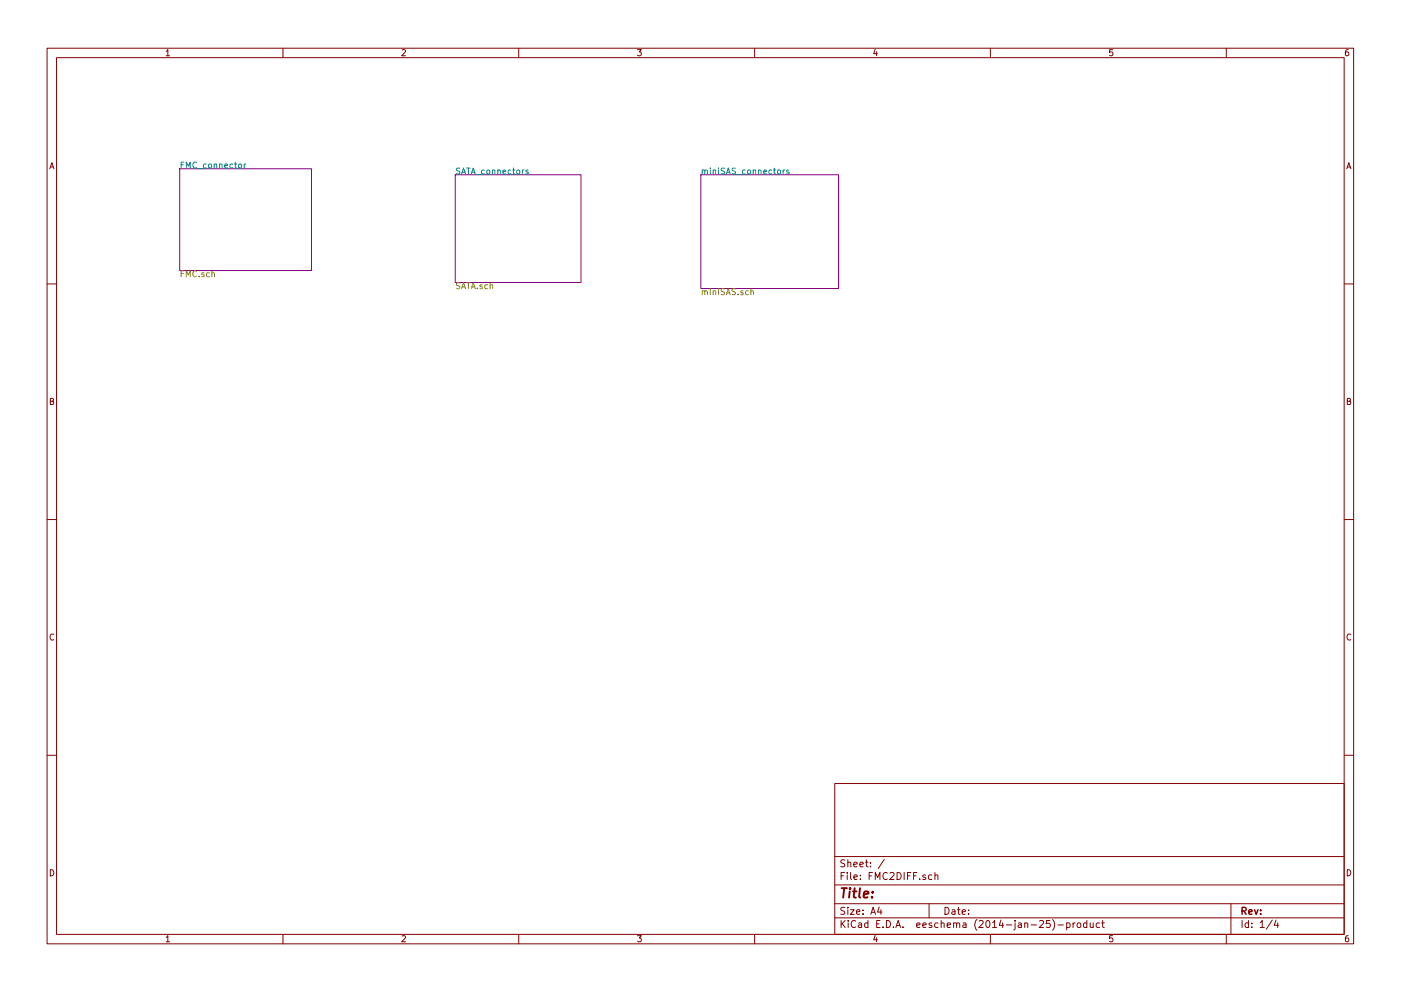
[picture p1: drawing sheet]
<svg xmlns="http://www.w3.org/2000/svg" width="297mm" height="210mm" viewBox="0 0 297 210" stroke-linecap="round" stroke-linejoin="round" font-family="sans-serif">
<g fill="none" stroke="#840000" stroke-width=".21">
<path d="M10 10.2h277v190h-277zM12 12.2h273v186h-273zM35.2 10.9l.4-.4v1.3M35.2 11.8h.8M60 10.2v2M85.2 10.6l.5-.1 .3 .4-.8 .9h.8M110 10.2v2M135.2 10.5h.8l-.5 .5 .3 .1 .2 .2-.1 .4-.2 .1-.5-.1M160 10.2v2M185.5 10.5l-.3 .9h.8M185.9 11v.8M210 10.2v2"/>
<path d="M235.9 10.5h-.6l-.1 .6h.6l.2 .5-.3 .2-.5-.1M260 10.2v2M285.9 10.5l-.4 .1-.2 .2-.1 .8 .3 .2 .4-.1 .1-.4-.1-.2-.4-.1-.3 .3M10.6 35.8l.4-1.3 .4 1.3M10.7 35.4h.6M285.5 35.8l.5-1.3 .4 1.3M285.7 35.4h.6M10 60.2h2M285 60.2h2M10.7 85.1h.5l.1-.5-.6-.1v1.3h.5l.2-.4-.3-.3M285.6 85.1h.6l.1-.5-.7-.1v1.3h.6l.2-.4-.3-.3M10 110.2h2"/>
<path d="M285 110.2h2M11.4 134.6a.58 .58 0 0 0-.8 .5 .58 .58 0 0 0 .8 .6M286.4 134.6a.58 .58 0 0 0-.8 .5 .58 .58 0 0 0 .8 .6M10 160.2h2M177 166.2h108v32h-108zM285 160.2h2M10.7 184.5a.65 .65 0 0 1 .7 .7 .65 .65 0 0 1-.7 .6zM35.2 198.9l.4-.4v1.3M35.2 199.8h.8M60 198.2v2M85.2 198.6l.5-.1 .3 .4-.8 .9h.8M110 198.2v2"/>
<path d="M135.2 198.5h.8l-.5 .5 .3 .1 .2 .2-.1 .4-.2 .1-.5-.1M160 198.2v2M177 194.7h108M177 191.7h108M177 187.8h108M177 181.7h108M178.3 195.3v1.5M178.3 185.8h.5M178.5 195.9l.7 .9M179 185.1h-.7v1.5M179.1 192.6l-.6-.1-.2 .3v.3l.7 .3v.5l-.2 .1-.5-.1M179.1 182.5l-.6-.1-.2 .3v.3l.7 .4v.4l-.2 .1-.5-.1"/>
<path d="M179.2 195.3l-.9 .9M179.6 185.1v.2M179.6 185.6v1M179.8 192.5v.2M179.8 183.1l.2-.2 .3 .1 .1 .9M179.8 182.4v1.5M179.8 193v1M179.8 195.3v.1M179.8 195.8v1M180.3 193h.8l-.8 1h.8M180.3 185.1v1.3l.2 .2M181 183.4l.7-.1v-.3l-.4-.1-.3 .2 .1 .7h.6"/>
<path d="M181.1 186.1l.7-.1-.1-.3-.4-.1-.2 .2v.7h.6M181.4 195.4a.71 .71 0 0 0-1 .5 .71 .71 0 0 0 .7 .9l.3-.1M181.6 193.5l.7-.1v-.3l-.5-.1-.2 .2 .1 .7h.6M182 195.9h.6l.1 .9M182.3 183.4l.7-.1v-.3l-.5-.1-.2 .2 .1 .7h.6M182.4 186.5v.1M182.4 185.7v.1M182.7 196.2l-.7 .2 .2 .4 .5-.1M183 193.9v.1M183 193.1v.1M183.5 182.9h.5M183.7 182.4v1.3l.3 .2"/>
<path d="M184 195.9l-.4-.1-.3 .3 .1 .6 .2 .1 .4-.1M184 195.3v1.5M184.3 185.8h.5M184.6 183.8v.1M184.6 183v.1M184.6 194l.5-1.5 .5 1.5M184.8 193.6h.7M185 185.1h-.7v1.5M185.5 198.4l-.3 1h.8M185.6 186.6v-1.5l.5 1.1 .5-1.1v1.5M185.9 199v.8M185.9 196h.5"/>
<path d="M186.4 192.4l-.3 1.1h.9M186.6 195.3h-.7v1.5h.7M186.8 193v1M187.2 196.7v.1M187.5 182.3l-1.3 2M187.9 195.3a.76 .76 0 0 1 .9 .7 .76 .76 0 0 1-.9 .8zM188.1 185.3a.71 .71 0 0 0-1 .5 .71 .71 0 0 0 .8 .8l.2-.1M188.7 185.3l.6-.2 .3 .4-1 1.1h1M189.4 196.7v.1M189.9 196.8l.5-1.5 .5 1.5M190.1 196.4h.7M190.2 185.1a.76 .76 0 0 1 .9 .8 .76 .76 0 0 1-.9 .7z"/>
<path d="M191.4 196.7v.1M191.7 185.1v1.5M192.4 185.8h.5M193.1 185.1h-.7v1.5M193.7 185.8h.5M194.4 196.3l.7-.1-.1-.3-.4-.1-.2 .2v.7h.6M194.4 185.1h-.7v1.5M195 186.5v.1M195.7 196.3l.7-.1-.1-.3-.4-.1-.2 .2v.7h.6M196.2 185.7l-.3-.1-.3 .2 .1 .2 .5 .2v.3h-.6M197 191.7v3M197.5 195.9l-.3-.1-.2 .2v.2l.5 .2v.3h-.5"/>
<path d="M197.6 185.7l-.5-.1-.3 .3 .1 .6 .2 .1 .5-.1M198.2 185.7l.2-.1 .4 .1 .1 .9M198.2 185.1v1.5M198.9 195.9l-.4-.1-.3 .3v.6l.3 .1 .4-.1M199.5 195.9l.2-.1 .4 .1 .1 .9M199.5 195.3v1.5M200.4 192.5a.76 .76 0 0 1 .8 .8 .76 .76 0 0 1-.8 .7zM200.8 196.3l.7-.1v-.3l-.5-.1-.2 .2 .1 .7h.6M201.9 193.1h.5l.1 .9M202.2 195.9l.2-.1 .4 .1v.9M202.2 195.8v1M202.5 193.4l-.7 .2 .2 .4 .5-.1"/>
<path d="M202.8 196l.2-.2 .4 .1 .1 .9M203 193h.6M203.2 192.5v1.3l.4 .2M204 193.5l.7-.1-.1-.3-.4-.1-.2 .2 .1 .7h.5M204.2 195.9h.6v.9M204.8 196.2l-.7 .2 .2 .4 .5-.1M205.4 193.9v.1M205.4 193.1v.1M207.1 195.1a1.71 1.71 0 0 0 0 2.3M207.6 195.4l.6-.1 .3 .4-1 1.1h1M209.2 195.4l.2-.1a.8 .8 0 0 1 .5 .7 .8 .8 0 0 1-.5 .8l-.4-.6zM210 198.2v2"/>
<path d="M210.4 195.7l.5-.4v1.5M210.4 196.8h.9M212.2 195.2l-.3 1.1h.9M212.6 195.8v1M213.4 196.2h1.1M215.2 195.8v1.3l-.3 .2M215.2 195.3v.1M215.9 195.9h.6l.1 .9M216.6 196.2l-.8 .2 .3 .4 .5-.1M217.3 195.9l.2-.1 .4 .1v.9M217.3 195.8v1M218.6 196.2h1.2"/>
<path d="M220.4 195.4l.6-.1 .3 .4-1 1.1h1M222.6 195.3h-.7l-.1 .7 .7-.1 .2 .3-.1 .5-.2 .1-.6-.1M223.2 195.1a1.71 1.71 0 0 1 0 2.3M224.3 196.2h1.2M226.2 195.9l.4-.1 .3 .3-.2 .6h-.5M226.2 195.8v1.5M227.5 195.8v1M227.9 195.8l-.4 .3M228.4 195.9l.3-.1 .4 .1 .1 .6-.2 .2-.3 .1-.3-.1zM230.4 195.9l-.4-.1-.3 .3 .1 .6 .2 .1 .4-.1M230.4 195.3v1.5M231.1 195.8l.1 .9 .4 .1 .2-.1"/>
<path d="M231.8 195.8v1M233.1 195.9l-.4-.1-.3 .3 .1 .6 .2 .1 .4-.1M233.6 195.8h.5M233.8 195.3v1.3l.3 .2M235.9 198.5h-.6l-.1 .6h.6l.2 .5-.3 .2-.5-.1M260 198.2v2M261 191.7v6.5M263.3 195.3v1.5M264.7 195.9l-.4-.1-.3 .3 .1 .6 .2 .1 .4-.1M264.7 195.3v1.5M265.4 196.7v.1M265.4 195.9v.1"/>
<path d="M267.2 195.7l.4-.4v1.5M267.2 196.8h.8M269.7 195.2l-1.2 1.9M270.5 195.2l-.3 1.1h.9M270.9 195.8v1M285.6 184.5a.65 .65 0 0 1 .8 .7 .65 .65 0 0 1-.8 .6zM285.9 198.5l-.4 .1-.2 .2-.1 .8 .3 .2 .4-.1 .1-.4-.1-.2-.4-.1-.3 .3"/>
</g>
<path d="M263.3 193.3l.8-.1 .1-.2-.1-.3-.2-.2h-.6v1.5M263.7 193.3l.5 .7M264.8 193.5l.7-.1-.1-.3-.4-.1-.2 .2v.7h.6M266 193l.3 1 .4-1M267.3 193.9v.1M267.3 193.1v.1" fill="none" stroke="#840000" stroke-width=".3"/>
<path d="M178.4 188.4h1.2M179 188.4l-.2 2M180.2 189.1l-.2 1.3M180.2 188.4v.2l.1-.1-.1-.1v.2M180.8 189.1h.8M181.2 188.4l-.2 1.8 .1 .1 .4 .1M182.3 188.4l-.2 1.8 .3 .2M183.1 189.8l1-.2v-.4h-.8l-.2 1 .2 .2 .6-.1M184.9 190.3v.1M185 189.2v.2l-.1-.1 .1-.1v.2" fill="none" stroke="#840000" stroke-width=".41"/>
<path d="M38.1 35.8h27.9v21.6h-27.9zM96.5 37.1h26.7v22.8h-26.7zM148.6 37.1h29.2v24.1h-29.2z" fill="none" stroke="#840084" stroke-width=".21"/>
<g fill="none" stroke="#008484" stroke-width=".21">
<path d="M38.4 35h.4M39 34.4h-.6v1.3M39.5 35.7v-1.3l.4 .9 .4-.9v1.3M41.7 34.5a.56 .56 0 0 0-.8 .5 .56 .56 0 0 0 .8 .5M41.9 35.8h1M43.7 34.9l-.3-.1-.3 .2 .1 .6h.5M44.3 34.9l.3-.1 .3 .2v.4l-.3 .3-.3-.2zM45.4 34.9l.2-.1 .3 .1v.8M45.4 34.8v.9M46.6 34.9l.1-.1 .3 .1 .1 .8M46.6 34.8v.9M47.7 35.2l.5-.1v-.2l-.4-.1-.1 .2v.6h.5"/>
<path d="M49.3 34.9l-.3-.1-.3 .2 .1 .6h.5M49.7 34.8h.5M49.9 34.4v1.1l.3 .2M50.6 34.9l.4-.1 .2 .2v.4l-.2 .3-.4-.2zM51.8 34.8v.9M52.1 34.8l-.3 .2M97.5 35.7h-.6l-.1 .4a.54 .54 0 0 1 .6 .7l-.1 .1-.5-.1M97.9 36.9l.4-1.2 .4 1.2M98 36.5h.6M99 35.7h.7M99.3 35.7v1.2M99.9 36.9l.4-1.2 .5 1.2"/>
<path d="M100.1 36.5h.5M100.9 37h1M102.7 36.1h-.4l-.2 .2 .1 .5h.5M103.3 36.2l.3-.1 .3 .2v.4l-.3 .2-.3-.1zM104.4 36.2l.2-.1h.3v.8M104.4 36.1v.8M105.5 36.2l.2-.1h.3l.1 .8M105.5 36.1v.8M106.6 36.5l.6-.1v-.3h-.4l-.2 .1 .1 .6h.5M108.3 36.1h-.4l-.2 .2 .1 .5h.5M108.7 36.1h.5M108.9 35.7v1l.3 .2"/>
<path d="M109.6 36.2l.4-.1 .2 .2v.4l-.2 .2-.4-.1zM110.7 36.1v.8M111.1 36.1l-.4 .2M112 36.1h-.3l-.2 .1v.2l.5 .1v.3h-.5M148.9 36.2l.2-.1h.3v.8M148.9 36.1v.8M149.4 36.2l.2-.1h.3l.1 .8M150.6 35.7v.1M150.6 36.1v.8M151.2 36.2l.2-.1h.3v.8M151.2 36.1v.8M152.3 35.7v.1"/>
<path d="M152.3 36.1v.8M153.6 35.7h-.6v.4a.54 .54 0 0 1 .6 .7l-.2 .1-.5-.1M154 36.9l.4-1.2 .4 1.2M154.1 36.5h.6M155.9 35.7h-.6v.4a.54 .54 0 0 1 .6 .7l-.2 .1-.5-.1M156.2 37h.9M158 36.1h-.4l-.2 .2 .1 .5h.5M158.5 36.2l.4-.1 .3 .2v.4l-.3 .2-.4-.1zM159.7 36.2l.2-.1h.3v.8M159.7 36.1v.8M160.8 36.2l.2-.1h.3l.1 .8M160.8 36.1v.8"/>
<path d="M161.9 36.5l.6-.1v-.3h-.4l-.2 .1 .1 .6h.5M163.6 36.1h-.4l-.2 .2 .1 .5h.5M164 36.1h.5M164.2 35.7v1l.3 .2M164.9 36.2l.4-.1 .2 .2v.4l-.2 .2-.4-.1zM166 36.1v.8M166.4 36.1l-.4 .2M167.3 36.1h-.3l-.2 .1v.2l.5 .1v.3h-.5"/>
</g>
<g fill="none" stroke="#848400" stroke-width=".21">
<path d="M38.4 58h.4M39 57.4h-.6v1.3M39.5 58.7v-1.3l.4 .9 .4-.9v1.3M41.7 57.6a.56 .56 0 0 0-.8 .5 .56 .56 0 0 0 .8 .5M42.2 58.6v.1M43.3 57.9h-.3l-.2 .1v.2l.5 .1v.3h-.5M44.4 57.9h-.4l-.2 .2 .1 .5h.5M44.9 58l.2-.1h.3l.1 .8M44.9 57.4v1.3M99 60h.7M99.3 60v1.3M103.9 60v1.3"/>
<path d="M97.5 60h-.6l-.1 .5a.54 .54 0 0 1 .6 .6l-.1 .2-.5-.1M97.9 61.3l.4-1.3 .4 1.3M98 60.9h.6M99.9 61.3l.4-1.3 .5 1.3M100.1 60.9h.5M101.2 61.1v.2M102.2 60.5l-.3-.1-.1 .2v.2l.4 .1v.3h-.4M103.4 60.5l-.4-.1-.2 .2 .1 .6h.5M103.9 60.5l.2-.1 .3 .1v.8M148.9 61.8l.2-.1h.3v.8M148.9 61.7v.8M149.4 61.8l.2-.1h.3l.1 .8"/>
<path d="M150.6 61.3v.1M150.6 61.7v.8M151.2 61.8l.2-.1h.3v.8M151.2 61.7v.8M152.3 61.3v.1M152.3 61.7v.8M153.6 61.3h-.6v.4a.54 .54 0 0 1 .6 .7l-.2 .1h-.5M154 62.5l.4-1.2 .4 1.2M154.1 62.1h.6M155.9 61.3h-.6v.4a.54 .54 0 0 1 .6 .7l-.2 .1h-.5M156.5 62.4v.1M157.5 61.7h-.3l-.2 .1 .1 .2 .4 .1v.4h-.5"/>
<path d="M158.6 61.7h-.3l-.2 .2 .1 .6h.4M159.2 61.8l.2-.1h.3v.8M159.2 61.3v1.2"/>
</g>
</svg>
